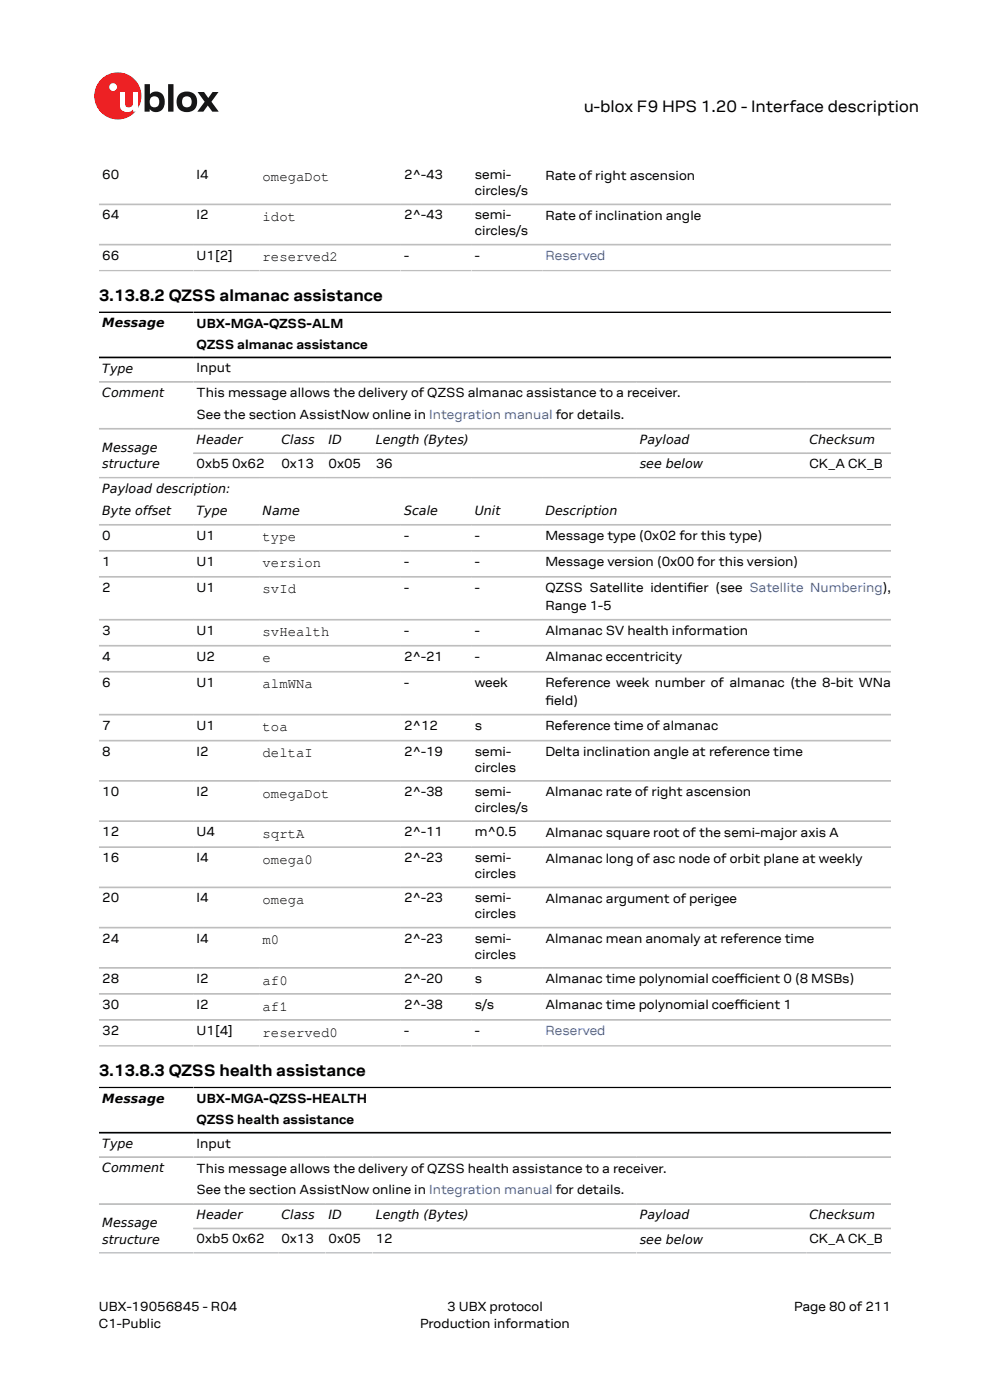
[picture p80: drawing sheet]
<svg xmlns="http://www.w3.org/2000/svg" width="210mm" height="297mm" viewBox="0 0 210 297" stroke-linecap="round" stroke-linejoin="round" font-family="sans-serif">
<defs><g id="words">
<g font-size="3.5">
<text x="123.8" y="23.7">u-blox F9 HPS 1.20 - Interface description</text>
<text x="21" y="63.8">3.13.8.2 QZSS almanac assistance</text>
<text x="21" y="228.3">3.13.8.3 QZSS health assistance</text>
</g>
<g font-size="3">
<text x="55.7" y="38.4">omegaDot</text>
<text x="55.7" y="46.9">idot</text>
<text x="55.7" y="55.4">reserved2</text>
<text x="55.7" y="114.9">type</text>
<text x="55.7" y="120.4">version</text>
<text x="55.7" y="125.9">svId</text>
<text x="55.7" y="135">svHealth</text>
<text x="55.7" y="140.5">e</text>
<text x="55.7" y="146">almWNa</text>
<text x="55.7" y="155.1">toa</text>
<text x="55.7" y="160.7">deltaI</text>
<text x="55.7" y="169.2">omegaDot</text>
<text x="55.7" y="177.7">sqrtA</text>
<text x="55.7" y="183.3">omega0</text>
<text x="55.7" y="191.8">omega</text>
<text x="55.7" y="200.3">m0</text>
<text x="55.7" y="208.9">af0</text>
<text x="55.7" y="214.4">af1</text>
<text x="55.7" y="219.9">reserved0</text>
</g>
<g font-size="2.8">
<text x="21.7" y="38">60</text>
<text x="41.7" y="38">I4</text>
<text x="85.7" y="38">2^-43</text>
<text x="100.7" y="38">semi-</text>
<text x="100.7" y="41.4">circles/s</text>
<text x="115.7" y="38.1">Rate of right ascension</text>
<text x="21.7" y="46.5">64</text>
<text x="41.7" y="46.5">I2</text>
<text x="85.7" y="46.5">2^-43</text>
<text x="100.7" y="46.5">semi-</text>
<text x="115.7" y="46.7">Rate of inclination angle</text>
<text x="100.7" y="49.9">circles/s</text>
<text x="21.7" y="55.1">66</text>
<text x="41.7" y="55.1">U1[2]</text>
<text x="85.7" y="55.1">-</text>
<text x="100.7" y="55.1">-</text>
<text x="41.7" y="69.5">UBX-MGA-QZSS-ALM</text>
<text x="41.7" y="74.1">QZSS almanac assistance</text>
<text x="41.7" y="79">Input</text>
<text x="41.7" y="84.3">This message allows the delivery of QZSS almanac assistance to a receiver.</text>
<text x="41.7" y="88.8">See the section AssistNow online in Integration manual for details.</text>
<text x="41.7" y="99.3">0xb5 0x62</text>
<text x="59.7" y="99.3">0x13</text>
<text x="69.7" y="99.3">0x05</text>
<text x="79.7" y="99.3">36</text>
<text x="171.7" y="99.3">CK_A CK_B</text>
<text x="21.7" y="114.5">0</text>
<text x="41.7" y="114.5">U1</text>
<text x="85.7" y="114.5">-</text>
<text x="100.7" y="114.5">-</text>
<text x="115.7" y="114.6">Message type (0x02 for this type)</text>
<text x="21.7" y="120">1</text>
<text x="21.7" y="125.5">2</text>
<text x="41.7" y="120">U1</text>
<text x="41.7" y="125.5">U1</text>
<text x="85.7" y="120">-</text>
<text x="85.7" y="125.5">-</text>
<text x="100.7" y="120">-</text>
<text x="100.7" y="125.5">-</text>
<text x="115.7" y="120.2">Message version (0x00 for this version)</text>
<text x="115.7" y="125.7">QZSS Satellite identifer (see Satellite Numbering),</text>
<text x="145.8" y="125.7">i</text>
<text x="115.7" y="129.3">Range 1-5</text>
<text x="21.7" y="134.6">3</text>
<text x="41.7" y="134.6">U1</text>
<text x="85.7" y="134.6">-</text>
<text x="100.7" y="134.6">-</text>
<text x="115.7" y="134.8">Almanac SV health information</text>
<text x="21.7" y="140.2">4</text>
<text x="41.7" y="140.2">U2</text>
<text x="85.7" y="140.2">2^-21</text>
<text x="100.7" y="140.2">-</text>
<text x="115.7" y="140.3">Almanac eccentricity</text>
<text x="21.7" y="145.7">6</text>
<text x="41.7" y="145.7">U1</text>
<text x="85.7" y="145.7">-</text>
<text x="100.7" y="145.7">week</text>
<text x="115.7" y="145.8">Reference week number of almanac (the 8-bit WNa</text>
<text x="115.7" y="149.5">f</text>
<text x="115.7" y="149.5">ield)</text>
<text x="21.7" y="154.8">7</text>
<text x="41.7" y="154.8">U1</text>
<text x="85.7" y="154.8">2^12</text>
<text x="100.7" y="154.8">s</text>
<text x="115.7" y="154.9">Reference time of almanac</text>
<text x="21.7" y="160.3">8</text>
<text x="41.7" y="160.3">I2</text>
<text x="85.7" y="160.3">2^-19</text>
<text x="100.7" y="160.3">semi-</text>
<text x="115.7" y="160.4">Delta inclination angle at reference time</text>
<text x="100.7" y="163.7">circles</text>
<text x="21.7" y="168.8">10</text>
<text x="41.7" y="168.8">I2</text>
<text x="85.7" y="168.8">2^-38</text>
<text x="100.7" y="168.8">semi-</text>
<text x="100.7" y="172.2">circles/s</text>
<text x="115.7" y="169">Almanac rate of right ascension</text>
<text x="21.7" y="177.4">12</text>
<text x="41.7" y="177.4">U4</text>
<text x="85.7" y="177.4">2^-11</text>
<text x="100.7" y="177.4">m^0.5</text>
<text x="115.7" y="177.5">Almanac square root of the semi-major axis A</text>
<text x="21.7" y="182.9">16</text>
<text x="41.7" y="182.9">I4</text>
<text x="85.7" y="182.9">2^-23</text>
<text x="100.7" y="182.9">semi-</text>
<text x="115.7" y="183">Almanac long of asc node of orbit plane at weekly</text>
<text x="21.7" y="191.4">20</text>
<text x="41.7" y="191.4">I4</text>
<text x="85.7" y="191.4">2^-23</text>
<text x="100.7" y="186.3">circles</text>
<text x="100.7" y="191.4">semi-</text>
<text x="115.7" y="191.6">Almanac argument of perigee</text>
<text x="100.7" y="194.8">circles</text>
<text x="21.7" y="200">24</text>
<text x="41.7" y="200">I4</text>
<text x="85.7" y="200">2^-23</text>
<text x="100.7" y="200">semi-</text>
<text x="100.7" y="203.3">circles</text>
<text x="115.7" y="200.1">Almanac mean anomaly at reference time</text>
<text x="21.7" y="208.5">28</text>
<text x="41.7" y="208.5">I2</text>
<text x="85.7" y="208.5">2^-20</text>
<text x="100.7" y="208.5">s</text>
<text x="115.7" y="208.6">Almanac time polynomial coefcient 0 (8 MSBs)</text>
<text x="155.8" y="208.6">f</text>
<text x="155.8" y="208.6">i</text>
<text x="21.7" y="214">30</text>
<text x="41.7" y="214">I2</text>
<text x="85.7" y="214">2^-38</text>
<text x="100.7" y="214">s/s</text>
<text x="115.7" y="214.2">Almanac time polynomial coef</text>
<text x="155.8" y="214.2">f</text>
<text x="155.8" y="214.2">icient 1</text>
<text x="21.7" y="219.5">32</text>
<text x="41.7" y="219.5">U1[4]</text>
<text x="85.7" y="219.5">-</text>
<text x="100.7" y="219.5">-</text>
<text x="41.7" y="234">UBX-MGA-QZSS-HEALTH</text>
<text x="41.7" y="238.5">QZSS health assistance</text>
<text x="41.7" y="243.5">Input</text>
<text x="41.7" y="248.8">This message allows the delivery of QZSS health assistance to a receiver.</text>
<text x="41.7" y="253.3">See the section AssistNow online in Integration manual for details.</text>
<text x="41.7" y="263.8">0xb5 0x62</text>
<text x="59.7" y="263.8">0x13</text>
<text x="69.7" y="263.8">0x05</text>
<text x="79.7" y="263.8">12</text>
<text x="171.7" y="263.8">CK_A CK_B</text>
<text x="21" y="278">UBX-19056845 - R04</text>
<text x="21" y="281.8">C1-Public</text>
<text x="89.1" y="281.8">Production information</text>
<text x="94.9" y="278">3 UBX protocol</text>
<text x="168.4" y="278">Page 80 of 211</text>
</g>
<g font-size="2.8" fill="#4664b4">
<text x="115.7" y="55.1">Reserved</text>
<text x="115.7" y="219.5">Reserved</text>
</g>
<g font-size="2.7">
<text x="21.7" y="69.4">Message</text>
<text x="21.7" y="79">Type</text>
<text x="21.7" y="84.2">Comment</text>
<text x="21.7" y="95.9">Message</text>
<text x="41.7" y="94.2">Header</text>
<text x="59.7" y="94.2">Class</text>
<text x="69.7" y="94.2">ID</text>
<text x="79.7" y="94.2">Length (Bytes)</text>
<text x="135.7" y="94.2">Payload</text>
<text x="171.7" y="94.2">Checksum</text>
<text x="21.7" y="99.3">structure</text>
<text x="135.7" y="99.3">see below</text>
<text x="21.7" y="104.5">Payload description:</text>
<text x="21.7" y="109.4">Byte offset</text>
<text x="41.7" y="109.4">Type</text>
<text x="55.7" y="109.4">Name</text>
<text x="85.7" y="109.4">Scale</text>
<text x="100.7" y="109.4">Unit</text>
<text x="115.7" y="109.4">Description</text>
<text x="21.7" y="233.9">Message</text>
<text x="21.7" y="243.5">Type</text>
<text x="21.7" y="248.7">Comment</text>
<text x="21.7" y="260.4">Message</text>
<text x="21.7" y="263.8">structure</text>
<text x="41.7" y="258.6">Header</text>
<text x="59.7" y="258.6">Class</text>
<text x="69.7" y="258.6">ID</text>
<text x="79.7" y="258.6">Length (Bytes)</text>
<text x="135.7" y="258.6">Payload</text>
<text x="135.7" y="263.8">see below</text>
<text x="171.7" y="258.6">Checksum</text>
</g>
</g></defs>
<circle cx="25" cy="20.4" r="5" fill="#ed2023"/>
<circle cx="24" cy="18.5" r=".83" fill="#fff"/>
<g fill="#151516">
<path d="M35.7 17.9h1.1v5.8h-1.1z"/>
<path d="M41.9 19.5h1.4l.9 1.3 .9-1.3h1.3l-1.6 2.1 1.6 2.1h-1.4l-.9-1.3-1 1.3h-1.2l1.5-2.1z"/>
<path d="M32 20.7a1.17 1.17 0 0 0-.1 1.5 1.17 1.17 0 0 0 1.4 .4 1.16 1.16 0 0 0 .4-1.6 1.16 1.16 0 0 0-1.7-.3zM30.7 17.9h1.1v2.1a1.82 1.82 0 0 1 2.2-.4 1.82 1.82 0 0 1 .9 2 1.83 1.83 0 0 1-1 2 1.83 1.83 0 0 1-2.1-.5v.6h-1.1z"/>
<path d="M38.9 20.7a1.18 1.18 0 0 0-.2 1.5 1.18 1.18 0 0 0 1.5 .4 1.18 1.18 0 0 0 .4-1.5 1.18 1.18 0 0 0-1.5-.5zM37.4 21.6a2.25 2.25 0 0 1 4.5 0 2.25 2.25 0 0 1-4.5 0z"/>
</g>
<path d="M25.4 19.5h1.1v2.5a.84 .84 0 0 0 1 .8 .84 .84 0 0 0 .7-1v-2.3h1.1v4.2h-1.1v-.5a1.59 1.59 0 0 1-1.8 .5 1.59 1.59 0 0 1-1-1.5z" fill="#fff"/>
<g fill="none" stroke="#bebebe" stroke-width=".35">
<path d="M21 43.4h168M21 51.9h168M21 57.4h168M21 81h168M21 91h168M41 96.1h148M21 101.3h168M21 111.3h168M21 116.9h168M21 122.4h168M21 131.5h168M21 137h168"/>
<path d="M21 142.5h168M21 151.6h168M21 157.1h168M21 165.7h168M21 174.2h168M21 179.7h168M21 188.3h168M21 196.8h168M21 205.3h168M21 210.8h168M21 216.4h168M21 221.9h168"/>
<path d="M21 245.5h168M21 255.4h168M21 265.8h168M41 260.6h148"/>
</g>
<path d="M21 66.2h168M21 75.8h168M21 230.7h168M21 240.3h168" fill="none" stroke="#000" stroke-width=".35"/>
<use href="#words"/>
</svg>
